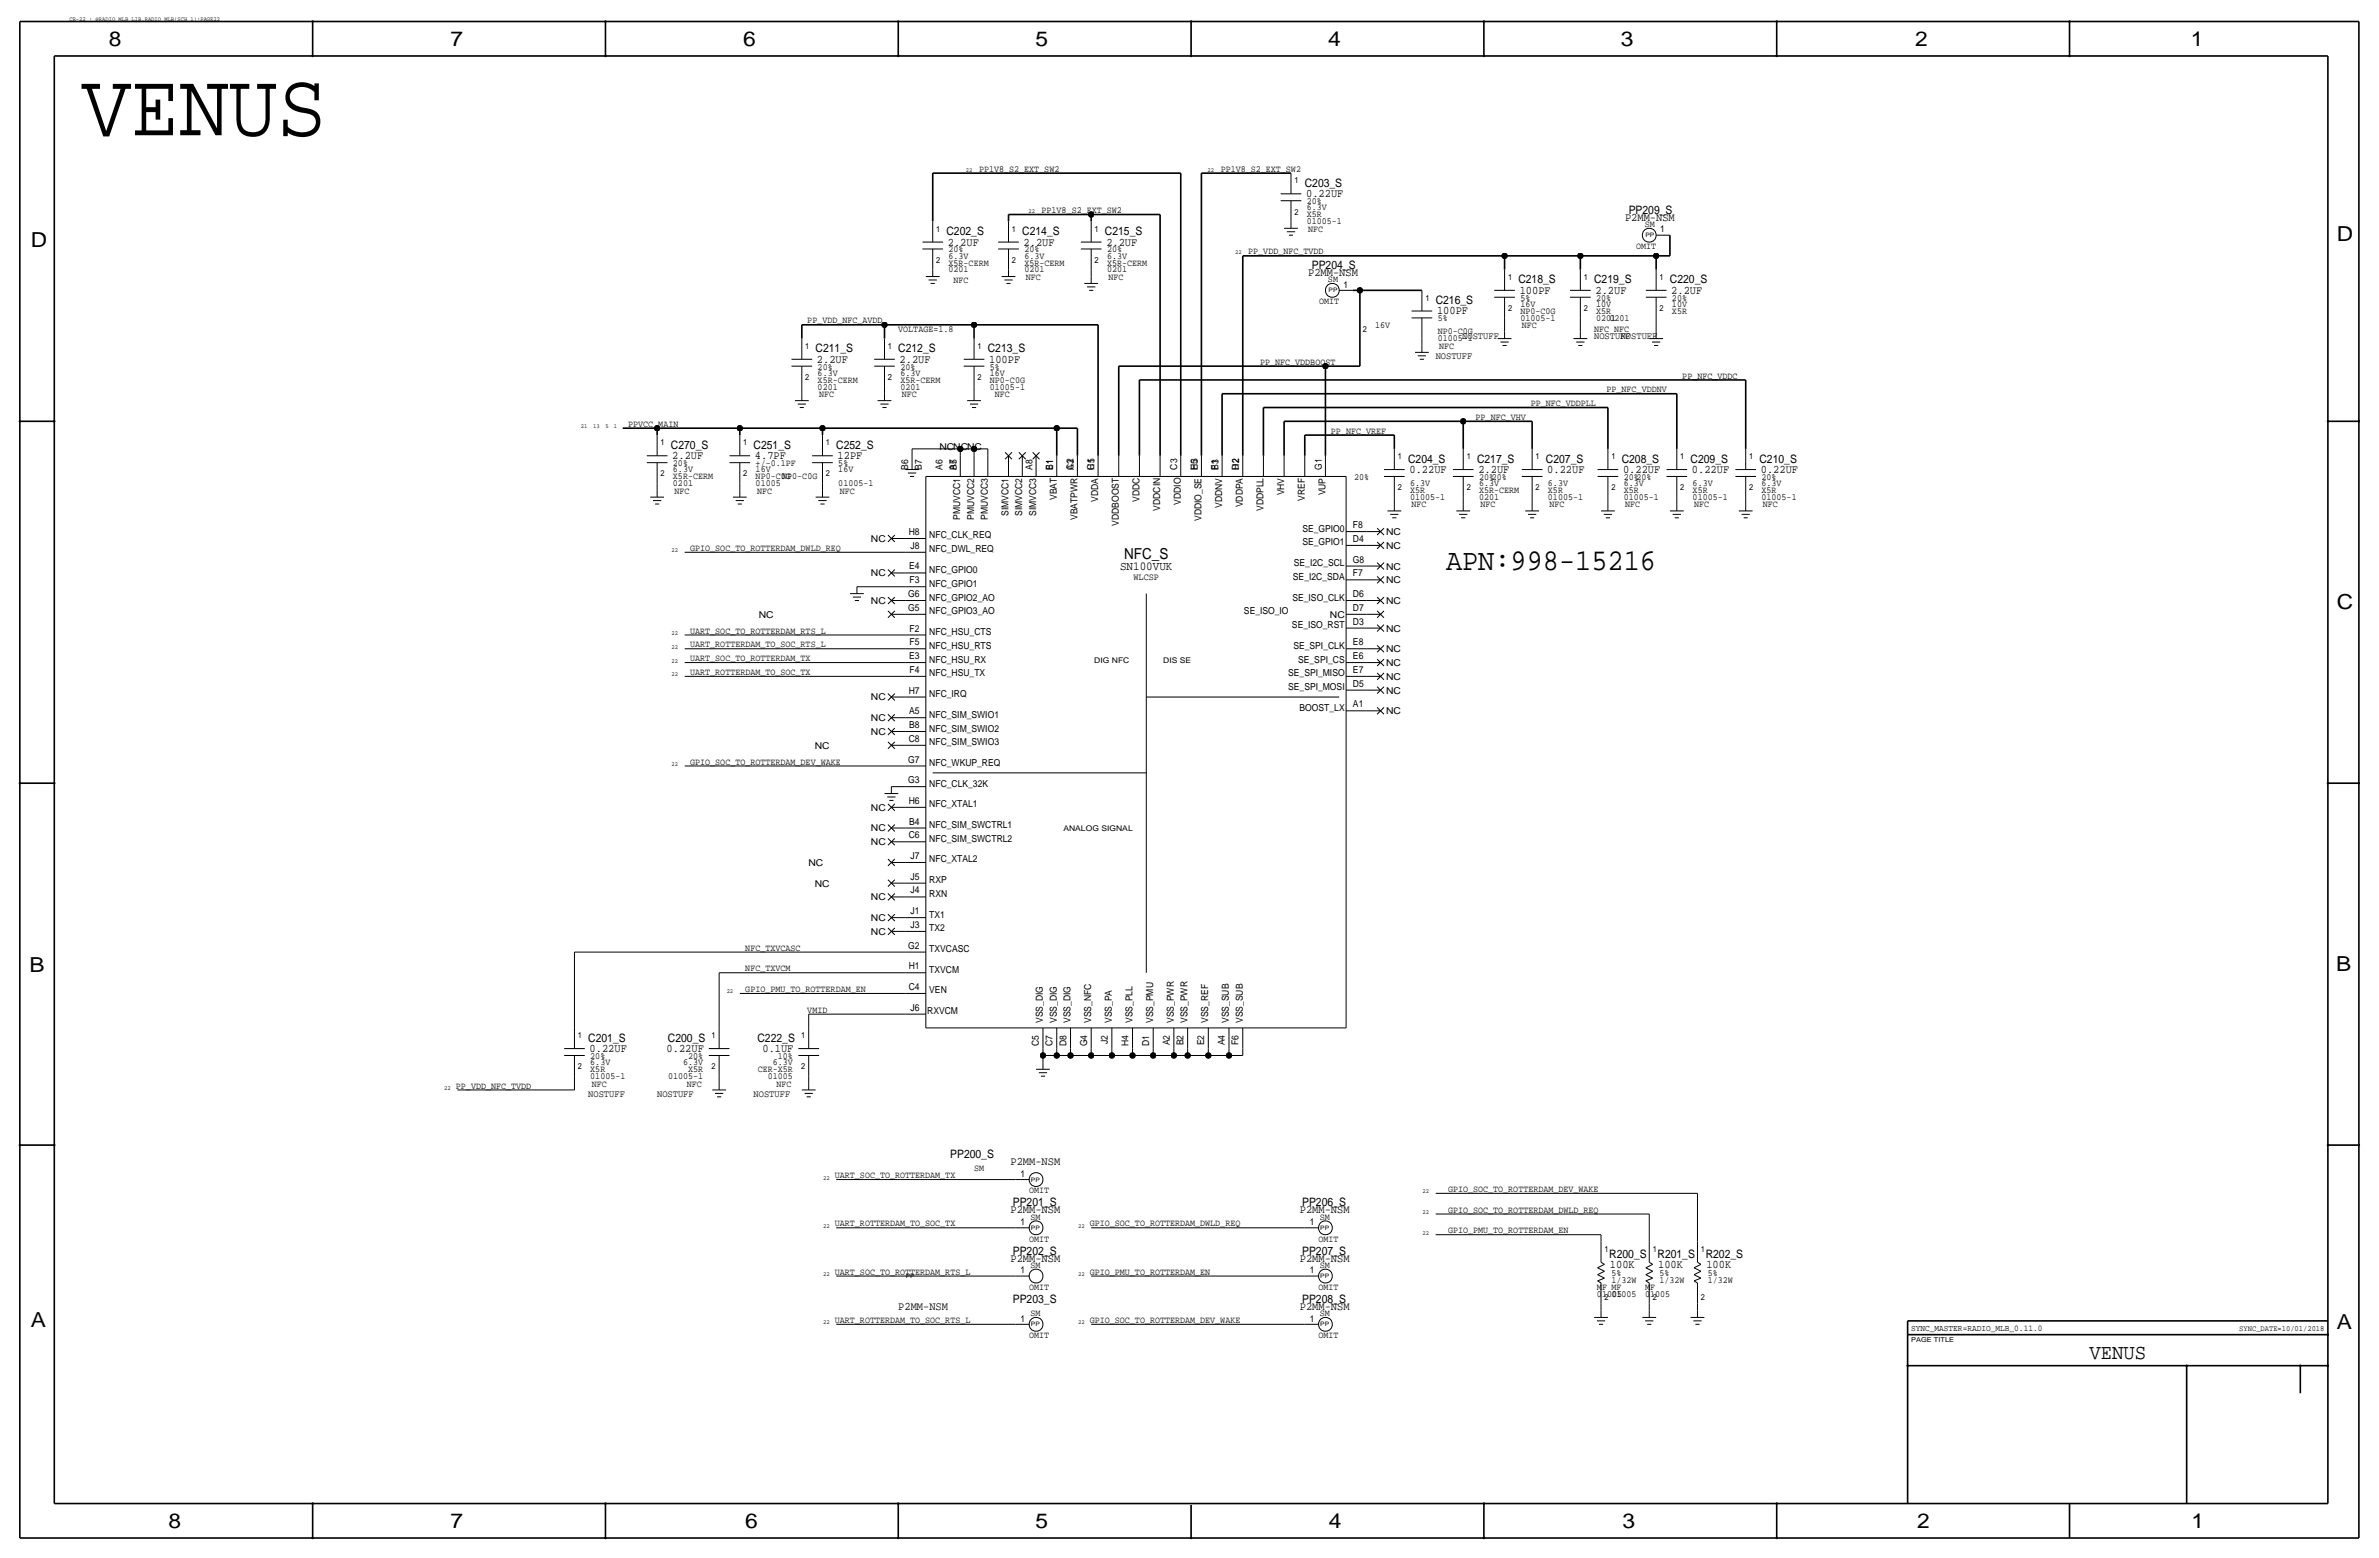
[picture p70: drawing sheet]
<svg xmlns="http://www.w3.org/2000/svg" width="877mm" height="574mm" viewBox="0 0 877 574" stroke-linecap="round" stroke-linejoin="round" font-family="sans-serif">
<defs><g id="words">
<text font-size="33.7" x="30.2" y="49.8">VENUS</text>
<text font-size="11.1" x="533.1" y="209.9">APN:998-15216</text>
<text font-size="7.8" x="770.3" y="500.7">VENUS</text>
<g font-size="7.6">
<text x="40.1" y="17.1">8</text>
<text x="166.1" y="17.1">7</text>
<text x="274" y="17.1">6</text>
<text x="381.7" y="17.1">5</text>
<text x="489.7" y="17.1">4</text>
<text x="597.6" y="17.1">3</text>
<text x="706.1" y="17.1">2</text>
<text x="807.7" y="17.1">1</text>
<text x="861.5" y="88.7">D</text>
<text x="11.4" y="91">D</text>
<text x="861.5" y="224.3">C</text>
<text x="10.8" y="358.2">B</text>
<text x="861.3" y="357.9">B</text>
<text x="11.3" y="489">A</text>
<text x="861.5" y="489.8">A</text>
<text x="62.2" y="563.2">8</text>
<text x="166" y="563.2">7</text>
<text x="274.8" y="563.2">6</text>
<text x="381.7" y="563.2">5</text>
<text x="489.9" y="563.2">4</text>
<text x="598.1" y="563.2">3</text>
<text x="706.8" y="563.2">2</text>
<text x="807.9" y="563.2">1</text>
</g>
<text font-size="5.6" x="414.5" y="206">NFC_S</text>
<text font-size="4.5" x="412.9" y="209.9">SN100VUK</text>
<g font-size="4.3">
<text x="481" y="68.9">C203_S</text>
<text x="481.5" y="72.7">0.22UF</text>
<text x="599.1" y="81.3">P2MM-NSM</text>
<text x="600.5" y="78.8">PP209_S</text>
<text x="348.9" y="86.7">C202_S</text>
<text x="376.9" y="86.7">C214_S</text>
<text x="407.4" y="86.7">C215_S</text>
<text x="349.5" y="90.5">2.2UF</text>
<text x="377.4" y="90.5">2.2UF</text>
<text x="407.9" y="90.5">2.2UF</text>
<text x="482.3" y="101.7">P2MM-NSM</text>
<text x="483.6" y="99.1">PP204_S</text>
<text x="559.8" y="104.4">C218_S</text>
<text x="587.7" y="104.4">C219_S</text>
<text x="615.6" y="104.4">C220_S</text>
<text x="529.3" y="112.1">C216_S</text>
<text x="560.3" y="108.3">100PF</text>
<text x="588.2" y="108.3">2.2UF</text>
<text x="616.2" y="108.3">2.2UF</text>
<text x="529.8" y="115.9">100PF</text>
<text x="300.7" y="129.8">C211_S</text>
<text x="331.2" y="129.8">C212_S</text>
<text x="364.2" y="129.8">C213_S</text>
<text x="301.2" y="133.7">2.2UF</text>
<text x="331.7" y="133.7">2.2UF</text>
<text x="364.7" y="133.7">100PF</text>
<text x="247.3" y="165.4">C270_S</text>
<text x="277.8" y="165.4">C251_S</text>
<text x="308.3" y="165.4">C252_S</text>
<text x="247.9" y="169.2">2.2UF</text>
<text x="278.3" y="169.2">4.7PF</text>
<text x="308.8" y="169.2">12PF</text>
<text x="519.1" y="170.5">C204_S</text>
<text x="544.5" y="170.5">C217_S</text>
<text x="569.9" y="170.5">C207_S</text>
<text x="597.9" y="170.5">C208_S</text>
<text x="623.3" y="170.5">C209_S</text>
<text x="648.7" y="170.5">C210_S</text>
<text x="519.6" y="174.3">0.22UF</text>
<text x="545" y="174.3">2.2UF</text>
<text x="570.4" y="174.3">0.22UF</text>
<text x="598.4" y="174.3">0.22UF</text>
<text x="623.8" y="174.3">0.22UF</text>
<text x="649.2" y="174.3">0.22UF</text>
<text x="216.9" y="383.8">C201_S</text>
<text x="246.2" y="383.8">C200_S</text>
<text x="279.3" y="383.8">C222_S</text>
<text x="217.4" y="387.7">0.22UF</text>
<text x="245.8" y="387.7">0.22UF</text>
<text x="281.1" y="387.7">0.1UF</text>
<text x="350.3" y="426.8">PP200_S</text>
<text x="372.5" y="429.3">P2MM-NSM</text>
<text x="372.5" y="447.1">P2MM-NSM</text>
<text x="373.4" y="444.5">PP201_S</text>
<text x="479.2" y="447.1">P2MM-NSM</text>
<text x="480.1" y="444.5">PP206_S</text>
<text x="372.5" y="464.9">P2MM-NSM</text>
<text x="373.4" y="462.3">PP202_S</text>
<text x="479.2" y="464.9">P2MM-NSM</text>
<text x="480.1" y="462.3">PP207_S</text>
<text x="593.3" y="463.6">R200_S</text>
<text x="593.5" y="467.4">100K</text>
<text x="611.1" y="463.6">R201_S</text>
<text x="611.3" y="467.4">100K</text>
<text x="628.9" y="463.6">R202_S</text>
<text x="629.1" y="467.4">100K</text>
<text x="331.2" y="482.6">P2MM-NSM</text>
<text x="373.4" y="480.1">PP203_S</text>
<text x="479.2" y="482.6">P2MM-NSM</text>
<text x="480.1" y="480.1">PP208_S</text>
</g>
<g font-size="3.6">
<text x="539.1" y="124.8">NOSTUFF</text>
<text x="587.7" y="124.8">NOSTUFF</text>
<text x="597.5" y="124.8">NOSTUFF</text>
<text x="529.3" y="132.4">NOSTUFF</text>
<text x="216.9" y="404.2">NOSTUFF</text>
<text x="242.3" y="404.2">NOSTUFF</text>
<text x="277.8" y="404.2">NOSTUFF</text>
</g>
<g font-size="3.5">
<text x="360.9" y="63.3">PP1V8_S2_EXT_SW2</text>
<text x="450" y="63.3">PP1V8_S2_EXT_SW2</text>
<text x="481.8" y="75.2">20%</text>
<text x="481.8" y="77.5">6.3V</text>
<text x="384" y="78.5">PP1V8_S2_EXT_SW2</text>
<text x="481.8" y="82.6">01005-1</text>
<text x="481.8" y="80.1">X5R</text>
<text x="606.4" y="83.6">SM</text>
<text x="482.3" y="85.4">NFC</text>
<text x="612.1" y="85.6">1</text>
<text x="349.7" y="93">20%</text>
<text x="349.7" y="95.3">6.3V</text>
<text x="377.6" y="93">20%</text>
<text x="377.6" y="95.3">6.3V</text>
<text x="408.1" y="95.3">6.3V</text>
<text x="408.1" y="93">20%</text>
<text x="460.2" y="93.8">PP_VDD_NFC_TVDD</text>
<text x="603.2" y="91.7">OMIT</text>
<text x="349.7" y="97.8">X5R-CERM</text>
<text x="349.7" y="100.4">0201</text>
<text x="377.6" y="100.4">0201</text>
<text x="377.6" y="97.8">X5R-CERM</text>
<text x="408.1" y="100.4">0201</text>
<text x="408.1" y="97.8">X5R-CERM</text>
<text x="351.5" y="104.4">NFC</text>
<text x="378.2" y="103.2">NFC</text>
<text x="408.6" y="103.2">NFC</text>
<text x="489.6" y="103.9">SM</text>
<text x="495.2" y="106">1</text>
<text x="486.3" y="112.1">OMIT</text>
<text x="560.5" y="110.8">5%</text>
<text x="560.5" y="113.1">16V</text>
<text x="588.5" y="110.8">20%</text>
<text x="588.5" y="113.1">10V</text>
<text x="616.4" y="113.1">10V</text>
<text x="616.4" y="110.8">20%</text>
<text x="297.6" y="119.2">PP_VDD_NFC_AVDD</text>
<text x="530" y="118.4">5%</text>
<text x="560.5" y="115.6">NP0-C0G</text>
<text x="560.5" y="118.2">01005-1</text>
<text x="588.5" y="115.6">X5R</text>
<text x="588.5" y="118.2">0201</text>
<text x="593.3" y="118.2">0201</text>
<text x="616.4" y="115.6">X5R</text>
<text x="331.2" y="122.2">VOLTAGE=1.8</text>
<text x="507" y="120.7">16V</text>
<text x="530" y="123.2">NP0-C0G</text>
<text x="530" y="125.8">01005-1</text>
<text x="561" y="121">NFC</text>
<text x="587.7" y="122.2">NFC NFC</text>
<text x="530.6" y="128.6">NFC</text>
<text x="301.4" y="136.2">20%</text>
<text x="331.9" y="136.2">20%</text>
<text x="364.9" y="136.2">5%</text>
<text x="464.6" y="134.4">PP_NFC_VDDBOOST</text>
<text x="301.4" y="138.5">6.3V</text>
<text x="301.4" y="141">X5R-CERM</text>
<text x="301.4" y="143.6">0201</text>
<text x="331.9" y="143.6">0201</text>
<text x="331.9" y="138.5">6.3V</text>
<text x="331.9" y="141">X5R-CERM</text>
<text x="364.9" y="143.6">01005-1</text>
<text x="364.9" y="138.5">16V</text>
<text x="364.9" y="141">NP0-C0G</text>
<text x="620.2" y="139.5">PP_NFC_VDDC</text>
<text x="302" y="146.4">NFC</text>
<text x="332.4" y="146.3">NFC</text>
<text x="366.7" y="146.4">NFC</text>
<text x="564.3" y="149.7">PP_NFC_VDDPLL</text>
<text x="592.3" y="144.6">PP_NFC_VDDNV</text>
<text x="544" y="154.7">PP_NFC_VHV</text>
<text x="231.6" y="157.3">PPVCC_MAIN</text>
<text x="490.7" y="159.8">PP_NFC_VREF</text>
<text x="346.3" y="165.9">NCNCNC</text>
<text x="248.1" y="171.7">20%</text>
<text x="278.6" y="171.8">+/-0.1PF</text>
<text x="309.1" y="171.8">5%</text>
<text x="334.8" y="173" transform="rotate(-90 334.8 173)">B6</text>
<text x="339.8" y="173" transform="rotate(-90 339.8 173)">B7</text>
<text x="347.5" y="173" transform="rotate(-90 347.5 173)">A6</text>
<text x="352.5" y="173" transform="rotate(-90 352.5 173)">A7</text>
<text x="352.8" y="173" transform="rotate(-90 352.8 173)">B5</text>
<text x="380.7" y="173" transform="rotate(-90 380.7 173)">A8</text>
<text x="388.1" y="173" transform="rotate(-90 388.1 173)">B1</text>
<text x="388.3" y="173" transform="rotate(-90 388.3 173)">E1</text>
<text x="395.7" y="173" transform="rotate(-90 395.7 173)">C2</text>
<text x="395.9" y="173" transform="rotate(-90 395.9 173)">A3</text>
<text x="403.3" y="173" transform="rotate(-90 403.3 173)">C1</text>
<text x="403.6" y="173" transform="rotate(-90 403.6 173)">H5</text>
<text x="434" y="173" transform="rotate(-90 434 173)">C3</text>
<text x="441.4" y="173" transform="rotate(-90 441.4 173)">H3</text>
<text x="441.7" y="173" transform="rotate(-90 441.7 173)">E5</text>
<text x="449.1" y="173" transform="rotate(-90 449.1 173)">F1</text>
<text x="449.3" y="173" transform="rotate(-90 449.3 173)">B3</text>
<text x="456.7" y="173" transform="rotate(-90 456.7 173)">D2</text>
<text x="456.9" y="173" transform="rotate(-90 456.9 173)">H2</text>
<text x="487.4" y="173" transform="rotate(-90 487.4 173)">G1</text>
<text x="248.1" y="174">6.3V</text>
<text x="248.1" y="176.6">X5R-CERM</text>
<text x="248.1" y="179.1">0201</text>
<text x="278.6" y="179.1">01005</text>
<text x="278.6" y="176.6">NP0-C0G</text>
<text x="278.6" y="174">16V</text>
<text x="288.4" y="176.6">NP0-C0G</text>
<text x="309.1" y="179.1">01005-1</text>
<text x="309.1" y="174">16V</text>
<text x="499.2" y="176.8">20%</text>
<text x="519.9" y="179.1">6.3V</text>
<text x="545.3" y="179.1">6.3V</text>
<text x="545.3" y="176.8">20%20%</text>
<text x="570.7" y="179.1">6.3V</text>
<text x="598.6" y="176.8">20%20%</text>
<text x="598.6" y="179.1">6.3V</text>
<text x="624" y="179.1">6.3V</text>
<text x="649.4" y="179.1">6.3V</text>
<text x="649.4" y="176.8">20%</text>
<text x="248.6" y="181.9">NFC</text>
<text x="279.1" y="181.9">NFC</text>
<text x="309.6" y="181.9">NFC</text>
<text x="389.6" y="184.3" transform="rotate(-90 389.6 184.3)">VBAT</text>
<text x="404.8" y="184.8" transform="rotate(-90 404.8 184.8)">VDDA</text>
<text x="420.1" y="185" transform="rotate(-90 420.1 185)">VDDC</text>
<text x="473.4" y="182.6" transform="rotate(-90 473.4 182.6)">VHV</text>
<text x="481" y="184.5" transform="rotate(-90 481 184.5)">VREF</text>
<text x="488.6" y="182.6" transform="rotate(-90 488.6 182.6)">VUP</text>
<text x="519.9" y="184.2">01005-1</text>
<text x="519.9" y="181.7">X5R</text>
<text x="545.3" y="184.2">0201</text>
<text x="545.3" y="181.7">X5R-CERM</text>
<text x="570.7" y="184.2">01005-1</text>
<text x="570.7" y="181.7">X5R</text>
<text x="598.6" y="184.2">01005-1</text>
<text x="598.6" y="181.7">X5R</text>
<text x="624" y="184.2">01005-1</text>
<text x="624" y="181.7">X5R</text>
<text x="649.4" y="184.2">01005-1</text>
<text x="649.4" y="181.7">X5R</text>
<text x="354" y="191.5" transform="rotate(-90 354 191.5)">PMUVCC1</text>
<text x="359.1" y="191.5" transform="rotate(-90 359.1 191.5)">PMUVCC2</text>
<text x="364.2" y="191.5" transform="rotate(-90 364.2 191.5)">PMUVCC3</text>
<text x="371.8" y="190.1" transform="rotate(-90 371.8 190.1)">SIMVCC1</text>
<text x="376.9" y="190.1" transform="rotate(-90 376.9 190.1)">SIMVCC2</text>
<text x="382" y="190.1" transform="rotate(-90 382 190.1)">SIMVCC3</text>
<text x="397.2" y="191.7" transform="rotate(-90 397.2 191.7)">VBATPWR</text>
<text x="427.7" y="188.2" transform="rotate(-90 427.7 188.2)">VDDCIN</text>
<text x="435.3" y="186.1" transform="rotate(-90 435.3 186.1)">VDDIO</text>
<text x="450.5" y="187.1" transform="rotate(-90 450.5 187.1)">VDDNV</text>
<text x="458.2" y="186.9" transform="rotate(-90 458.2 186.9)">VDDPA</text>
<text x="465.8" y="188.3" transform="rotate(-90 465.8 188.3)">VDDPLL</text>
<text x="520.4" y="187">NFC</text>
<text x="545.8" y="187">NFC</text>
<text x="571.2" y="187">NFC</text>
<text x="599.1" y="187">NFC</text>
<text x="624.5" y="187">NFC</text>
<text x="649.9" y="187">NFC</text>
<text x="335" y="197.1">H8</text>
<text x="412.4" y="193.8" transform="rotate(-90 412.4 193.8)">VDDBOOST</text>
<text x="442.9" y="192" transform="rotate(-90 442.9 192)">VDDIO_SE</text>
<text x="480.2" y="195.9">SE_GPIO0</text>
<text x="498.8" y="194.6">F8</text>
<text x="511" y="197.2">NC</text>
<text x="254.5" y="203">GPIO_SOC_TO_ROTTERDAM_DWLD_REQ</text>
<text x="321.1" y="199.7">NC</text>
<text x="335.7" y="202.2">J8</text>
<text x="342.6" y="198.4">NFC_CLK_REQ</text>
<text x="342.6" y="203.5">NFC_DWL_REQ</text>
<text x="480.2" y="201">SE_GPIO1</text>
<text x="498.8" y="199.7">D4</text>
<text x="511" y="202.2">NC</text>
<text x="335.2" y="209.8">E4</text>
<text x="477" y="208.6">SE_I2C_SCL</text>
<text x="498.8" y="207.3">G8</text>
<text x="511" y="209.9">NC</text>
<text x="321.1" y="212.4">NC</text>
<text x="335.4" y="214.9">F3</text>
<text x="342.6" y="211.1">NFC_GPIO0</text>
<text x="417.9" y="213.7">WLCSP</text>
<text x="476.7" y="213.7">SE_I2C_SDA</text>
<text x="498.8" y="212.4">F7</text>
<text x="511" y="214.9">NC</text>
<text x="334.8" y="220">G6</text>
<text x="342.6" y="216.2">NFC_GPIO1</text>
<text x="342.6" y="221.3">NFC_GPIO2_AO</text>
<text x="476.5" y="221.3">SE_ISO_CLK</text>
<text x="498.8" y="220">D6</text>
<text x="279.7" y="227.6">NC</text>
<text x="321.1" y="222.6">NC</text>
<text x="334.8" y="225.1">G5</text>
<text x="342.6" y="226.4">NFC_GPIO3_AO</text>
<text x="458.6" y="226.4">SE_ISO_IO</text>
<text x="490.3" y="227.6">NC</text>
<text x="498.8" y="225.1">D7</text>
<text x="511" y="222.6">NC</text>
<text x="254.5" y="233.5">UART_SOC_TO_ROTTERDAM_RTS_L</text>
<text x="335.4" y="232.7">F2</text>
<text x="342.6" y="234">NFC_HSU_CTS</text>
<text x="476.3" y="231.4">SE_ISO_RST</text>
<text x="498.8" y="230.2">D3</text>
<text x="511" y="232.7">NC</text>
<text x="254.5" y="238.6">UART_ROTTERDAM_TO_SOC_RTS_L</text>
<text x="335.4" y="237.8">F5</text>
<text x="342.6" y="239.1">NFC_HSU_RTS</text>
<text x="476.8" y="239.1">SE_SPI_CLK</text>
<text x="498.8" y="237.8">E8</text>
<text x="254.5" y="243.6">UART_SOC_TO_ROTTERDAM_TX</text>
<text x="335.2" y="242.9">E3</text>
<text x="342.6" y="244.1">NFC_HSU_RX</text>
<text x="478.6" y="244.1">SE_SPI_CS</text>
<text x="498.8" y="242.9">E6</text>
<text x="511" y="245.4">NC</text>
<text x="511" y="240.3">NC</text>
<text x="254.5" y="248.7">UART_ROTTERDAM_TO_SOC_TX</text>
<text x="335.4" y="248">F4</text>
<text x="342.6" y="249.2">NFC_HSU_TX</text>
<text x="474.9" y="249.2">SE_SPI_MISO</text>
<text x="498.8" y="248">E7</text>
<text x="511" y="250.5">NC</text>
<text x="335" y="255.6">H7</text>
<text x="342.6" y="256.8">NFC_IRQ</text>
<text x="474.9" y="254.3">SE_SPI_MOSI</text>
<text x="498.8" y="253">D5</text>
<text x="511" y="255.6">NC</text>
<text x="321.1" y="258.1">NC</text>
<text x="335.2" y="263.2">A5</text>
<text x="479.1" y="261.9">BOOST_LX</text>
<text x="498.8" y="260.6">A1</text>
<text x="511" y="263.2">NC</text>
<text x="321.1" y="265.7">NC</text>
<text x="335.2" y="268.3">B8</text>
<text x="342.6" y="264.5">NFC_SIM_SWIO1</text>
<text x="342.6" y="269.5">NFC_SIM_SWIO2</text>
<text x="300.4" y="275.9">NC</text>
<text x="321.1" y="270.8">NC</text>
<text x="335" y="273.4">C8</text>
<text x="342.6" y="274.6">NFC_SIM_SWIO3</text>
<text x="254.5" y="281.7">GPIO_SOC_TO_ROTTERDAM_DEV_WAKE</text>
<text x="334.8" y="281">G7</text>
<text x="342.6" y="282.2">NFC_WKUP_REQ</text>
<text x="334.8" y="288.6">G3</text>
<text x="342.6" y="289.9">NFC_CLK_32K</text>
<text x="321.1" y="298.8">NC</text>
<text x="335" y="296.2">H6</text>
<text x="342.6" y="297.5">NFC_XTAL1</text>
<text x="335.2" y="303.8">B4</text>
<text x="342.6" y="305.1">NFC_SIM_SWCTRL1</text>
<text x="321.1" y="306.4">NC</text>
<text x="321.1" y="311.5">NC</text>
<text x="335" y="308.9">C6</text>
<text x="342.6" y="310.2">NFC_SIM_SWCTRL2</text>
<text x="335.7" y="316.5">J7</text>
<text x="342.6" y="317.8">NFC_XTAL2</text>
<text x="298" y="319.1">NC</text>
<text x="300.4" y="326.7">NC</text>
<text x="335.7" y="324.1">J5</text>
<text x="335.7" y="329.2">J4</text>
<text x="342.6" y="325.4">RXP</text>
<text x="321.1" y="331.8">NC</text>
<text x="342.6" y="330.5">RXN</text>
<text x="321.1" y="339.4">NC</text>
<text x="335.7" y="341.9">J3</text>
<text x="335.7" y="336.9">J1</text>
<text x="342.6" y="338.1">TX1</text>
<text x="321.1" y="344.5">NC</text>
<text x="342.6" y="343.2">TX2</text>
<text x="274.8" y="350.3">NFC_TXVCASC</text>
<text x="334.8" y="349.6">G2</text>
<text x="342.6" y="350.8">TXVCASC</text>
<text x="274.8" y="357.9">NFC_TXVCM</text>
<text x="335" y="357.2">H1</text>
<text x="342.6" y="358.4">TXVCM</text>
<text x="274.8" y="365.6">GPIO_PMU_TO_ROTTERDAM_EN</text>
<text x="335" y="364.8">C4</text>
<text x="342.6" y="366.1">VEN</text>
<text x="297.6" y="373.2">VMID</text>
<text x="335.7" y="372.4">J6</text>
<text x="341.8" y="373.7">RXVCM</text>
<text x="384.5" y="377" transform="rotate(-90 384.5 377)">VSS_DIG</text>
<text x="389.6" y="377" transform="rotate(-90 389.6 377)">VSS_DIG</text>
<text x="394.7" y="377" transform="rotate(-90 394.7 377)">VSS_DIG</text>
<text x="402.3" y="377" transform="rotate(-90 402.3 377)">VSS_NFC</text>
<text x="409.9" y="377" transform="rotate(-90 409.9 377)">VSS_PA</text>
<text x="417.5" y="377" transform="rotate(-90 417.5 377)">VSS_PLL</text>
<text x="425.1" y="377" transform="rotate(-90 425.1 377)">VSS_PMU</text>
<text x="432.8" y="377" transform="rotate(-90 432.8 377)">VSS_PWR</text>
<text x="437.8" y="377" transform="rotate(-90 437.8 377)">VSS_PWR</text>
<text x="445.5" y="377" transform="rotate(-90 445.5 377)">VSS_REF</text>
<text x="453.1" y="377" transform="rotate(-90 453.1 377)">VSS_SUB</text>
<text x="458.2" y="377" transform="rotate(-90 458.2 377)">VSS_SUB</text>
<text x="383" y="385.3" transform="rotate(-90 383 385.3)">C5</text>
<text x="388.1" y="385.3" transform="rotate(-90 388.1 385.3)">C7</text>
<text x="393.1" y="385.3" transform="rotate(-90 393.1 385.3)">D8</text>
<text x="400.8" y="385.5" transform="rotate(-90 400.8 385.5)">G4</text>
<text x="408.4" y="384.6" transform="rotate(-90 408.4 384.6)">J2</text>
<text x="416" y="385.3" transform="rotate(-90 416 385.3)">H4</text>
<text x="423.6" y="385.3" transform="rotate(-90 423.6 385.3)">D1</text>
<text x="431.2" y="385.2" transform="rotate(-90 431.2 385.2)">A2</text>
<text x="436.3" y="385.2" transform="rotate(-90 436.3 385.2)">B2</text>
<text x="443.9" y="385.2" transform="rotate(-90 443.9 385.2)">E2</text>
<text x="451.6" y="385.2" transform="rotate(-90 451.6 385.2)">A4</text>
<text x="456.6" y="385" transform="rotate(-90 456.6 385)">F6</text>
<text x="217.6" y="395">X5R</text>
<text x="217.6" y="392.5">6.3V</text>
<text x="217.6" y="390.2">20%</text>
<text x="251.9" y="392.5">6.3V</text>
<text x="253.7" y="390.2">20%</text>
<text x="253.7" y="395">X5R</text>
<text x="279.3" y="395">CER-X5R</text>
<text x="284.9" y="392.5">6.3V</text>
<text x="286.7" y="390.2">10%</text>
<text x="168.1" y="401.1">PP_VDD_NFC_TVDD</text>
<text x="217.6" y="397.6">01005-1</text>
<text x="218.1" y="400.4">NFC</text>
<text x="246.3" y="397.6">01005-1</text>
<text x="253.2" y="400.4">NFC</text>
<text x="283.1" y="397.6">01005</text>
<text x="286.2" y="400.4">NFC</text>
<text x="359.2" y="431.6">SM</text>
<text x="307.8" y="434.1">UART_SOC_TO_ROTTERDAM_TX</text>
<text x="376.2" y="433.6">1</text>
<text x="379.4" y="439.7">OMIT</text>
<text x="533.9" y="439.2">GPIO_SOC_TO_ROTTERDAM_DEV_WAKE</text>
<text x="379.9" y="449.4">SM</text>
<text x="486.5" y="449.4">SM</text>
<text x="533.9" y="446.8">GPIO_SOC_TO_ROTTERDAM_DWLD_REQ</text>
<text x="307.8" y="451.9">UART_ROTTERDAM_TO_SOC_TX</text>
<text x="376.2" y="451.4">1</text>
<text x="401.8" y="451.9">GPIO_SOC_TO_ROTTERDAM_DWLD_REQ</text>
<text x="482.9" y="451.4">1</text>
<text x="533.9" y="454.5">GPIO_PMU_TO_ROTTERDAM_EN</text>
<text x="379.4" y="457.5">OMIT</text>
<text x="486.1" y="457.5">OMIT</text>
<text x="379.9" y="467.2">SM</text>
<text x="486.5" y="467.2">SM</text>
<text x="307.8" y="469.7">UART_SOC_TO_ROTTERDAM_RTS_L</text>
<text x="376.2" y="469.2">1</text>
<text x="401.8" y="469.7">GPIO_PMU_TO_ROTTERDAM_EN</text>
<text x="482.9" y="469.2">1</text>
<text x="594.1" y="470.2">5%</text>
<text x="594.1" y="472.7">1/32W</text>
<text x="611.8" y="470.2">5%</text>
<text x="611.8" y="472.7">1/32W</text>
<text x="629.6" y="470.2">5%</text>
<text x="629.6" y="472.7">1/32W</text>
<text x="379.4" y="475.3">OMIT</text>
<text x="486.1" y="475.3">OMIT</text>
<text x="588.8" y="477.8">01005</text>
<text x="588.8" y="475.3">MF MF</text>
<text x="594.1" y="477.8">01005</text>
<text x="606.5" y="477.8">01005</text>
<text x="606.5" y="475.3">MF</text>
<text x="379.9" y="484.9">SM</text>
<text x="486.5" y="484.9">SM</text>
<text x="307.8" y="487.5">UART_ROTTERDAM_TO_SOC_RTS_L</text>
<text x="376.2" y="487">1</text>
<text x="401.8" y="487.5">GPIO_SOC_TO_ROTTERDAM_DEV_WAKE</text>
<text x="482.9" y="487">1</text>
<text x="379.4" y="493.1">OMIT</text>
<text x="486.1" y="493.1">OMIT</text>
</g>
<g font-size="3.2">
<text x="403.6" y="85.4">1</text>
<text x="403.6" y="96.8">2</text>
<text x="327.4" y="128.6">1</text>
<text x="327.4" y="140">2</text>
<text x="704.5" y="490.5">SYNC_MASTER=RADIO_MLB_0.11.0</text>
</g>
<g font-size="3.1">
<text x="477.2" y="67.6">1</text>
<text x="477.2" y="79">2</text>
<text x="345.1" y="85.4">1</text>
<text x="373.1" y="85.4">1</text>
<text x="345.1" y="96.8">2</text>
<text x="373.1" y="96.8">2</text>
<text x="556" y="103.2">1</text>
<text x="583.9" y="103.2">1</text>
<text x="611.8" y="103.2">1</text>
<text x="525.5" y="110.8">1</text>
<text x="556" y="114.6">2</text>
<text x="583.9" y="114.6">2</text>
<text x="611.8" y="114.6">2</text>
<text x="502.4" y="122.2">2</text>
<text x="296.9" y="128.6">1</text>
<text x="360.4" y="128.6">1</text>
<text x="296.9" y="140">2</text>
<text x="360.4" y="140">2</text>
<text x="243.5" y="164.1">1</text>
<text x="274" y="164.1">1</text>
<text x="304.5" y="164.1">1</text>
<text x="515.3" y="169.2">1</text>
<text x="540.7" y="169.2">1</text>
<text x="566.1" y="169.2">1</text>
<text x="594.1" y="169.2">1</text>
<text x="619.5" y="169.2">1</text>
<text x="644.9" y="169.2">1</text>
<text x="243.5" y="175.6">2</text>
<text x="274" y="175.6">2</text>
<text x="304.5" y="175.6">2</text>
<text x="515.3" y="180.6">2</text>
<text x="540.7" y="180.6">2</text>
<text x="566.1" y="180.6">2</text>
<text x="594.1" y="180.6">2</text>
<text x="619.5" y="180.6">2</text>
<text x="644.9" y="180.6">2</text>
<text x="213.1" y="382.6">1</text>
<text x="262.3" y="382.6">1</text>
<text x="295.3" y="382.6">1</text>
<text x="213.1" y="394">2</text>
<text x="262.3" y="394">2</text>
<text x="295.3" y="394">2</text>
<text x="591.5" y="461.3">1</text>
<text x="609.3" y="461.3">1</text>
<text x="627.1" y="461.3">1</text>
<text x="591.5" y="479.1">2</text>
<text x="609.3" y="479.1">2</text>
<text x="627.1" y="479.1">2</text>
</g>
<g font-size="2.9">
<text x="403.4" y="244.1">DIG NFC</text>
<text x="428.9" y="244.1">DIS SE</text>
<text x="392" y="306.4">ANALOG SIGNAL</text>
<text x="825.6" y="490.5">SYNC_DATE=10/01/2018</text>
</g>
<text font-size="2.5" x="704.5" y="494.3">PAGE TITLE</text>
<g font-size="2.3">
<text x="25.6" y="7.9">CR-22 : @RADIO_MLB_LIB.RADIO_MLB(SCH_1):PAGE22</text>
<text x="356.1" y="63.3">22</text>
<text x="445.2" y="63.3">22</text>
<text x="379.2" y="78.5">22</text>
<text x="606.6" y="87.4">PP</text>
<text x="455.4" y="93.8">22</text>
<text x="489.8" y="107.7">PP</text>
<text x="214.1" y="157.8">21</text>
<text x="218.7" y="157.8">13</text>
<text x="223.3" y="157.8">5</text>
<text x="226.3" y="157.8">1</text>
<text x="247.6" y="203.5">22</text>
<text x="247.6" y="234">22</text>
<text x="247.6" y="239.1">22</text>
<text x="247.6" y="244.1">22</text>
<text x="247.6" y="249.2">22</text>
<text x="247.6" y="282.2">22</text>
<text x="267.9" y="366.1">22</text>
<text x="163.8" y="401.6">22</text>
<text x="303.5" y="434.6">22</text>
<text x="380.1" y="435.4">PP</text>
<text x="524.5" y="439.7">22</text>
<text x="524.5" y="447.3">22</text>
<text x="303.5" y="452.4">22</text>
<text x="380.1" y="453.2">PP</text>
<text x="397.5" y="452.4">22</text>
<text x="486.7" y="453.2">PP</text>
<text x="524.5" y="455">22</text>
<text x="303.5" y="470.2">22</text>
<text x="334" y="471">PP</text>
<text x="397.5" y="470.2">22</text>
<text x="486.7" y="471">PP</text>
<text x="303.5" y="488">22</text>
<text x="380.1" y="488.7">PP</text>
<text x="397.5" y="488">22</text>
<text x="486.7" y="488.7">PP</text>
</g>
</g></defs>
<g fill="none" stroke="#000" stroke-width=".6" stroke-linecap="butt">
<path d="M7.3 7.9v558.8zM7.3 7.9h862.3zM115.3 7.9v12.7zM223.2 7.9v12.7zM331.2 7.9v12.7zM439.1 7.9v12.7zM547.1 7.9v12.7zM655 7.9v12.7zM763 7.9v12.7zM869.6 7.9v558.8zM20 20.6v533.4zM20 20.6h838.2z"/>
<path d="M858.2 20.6v533.4zM343.9 63.8v17.8zM343.9 63.8h91.4zM371.8 79h30.5zM371.8 79v2.6zM402.3 79v2.6zM402.3 79h25.4zM427.7 79v88.9zM435.3 63.8v104.1zM442.9 63.8h33zM442.9 63.8v104.1zM458.2 94.3v73.6z"/>
<path d="M458.2 94.3h96.5zM554.7 94.3h27.9zM554.7 94.3v5.1zM582.6 94.3h28zM582.6 94.3v5.1zM610.6 94.3v5.1zM610.6 94.3h5zM615.6 86.7v7.6zM295.6 119.7v5.1zM295.6 119.7h30.5zM326.1 119.7h33zM326.1 119.7v5.1z"/>
<path d="M359.1 119.7h45.7zM359.1 119.7v5.1zM404.8 119.7v48.2zM498.8 107h2.5zM501.3 107h22.9zM501.3 107v27.9zM412.4 134.9v33zM412.4 134.9h76.2zM488.6 134.9v33zM488.6 134.9h12.7zM7.3 155.2h12.7zM229.6 157.8h12.7z"/>
<path d="M242.3 157.8h30.4zM242.3 157.8v2.5zM272.7 157.8v2.5zM272.7 157.8h30.5zM303.2 157.8v2.5zM303.2 157.8h86.4zM389.6 157.8h7.6zM389.6 157.8v10.1zM397.2 157.8v10.1zM420.1 140h223.5zM420.1 140v27.9zM450.5 145.1h167.7z"/>
<path d="M450.5 145.1v22.8zM465.8 150.2h127zM465.8 150.2v17.7zM473.4 155.2v12.7zM473.4 155.2h66zM539.4 155.2h25.4zM539.4 155.2v10.2zM564.8 155.2v10.2zM592.8 150.2v15.2zM618.2 145.1v20.3zM643.6 140v25.4zM858.2 155.2h11.4z"/>
<path d="M481 160.3h33zM481 160.3v7.6zM514 160.3v5.1zM7.3 288.6h12.7zM858.2 288.6h11.4zM7.3 421.9h12.7zM858.2 421.9h11.4zM703.3 491.8h154.9zM703.3 486.7v5.1zM703.3 486.7h154.9zM703.3 491.8v62.2zM703.3 503.2h154.9z"/>
<path d="M806.1 503.2v50.8zM848.1 503.2v10.2zM20 554h838.2zM115.3 554v12.7zM223.2 554v12.7zM331.2 554v12.7zM439.1 554.5v12.2zM547.1 554v12.7zM655 554v12.7zM763 554v12.7zM7.3 566.7h862.3z"/>
</g>
<g fill="none" stroke="#000" stroke-width=".37">
<path d="M472.1 74h7.7zM472.1 71.4h7.7zM475.9 63.8v7.6zM475.9 74v7.6zM340.1 89.2h7.6zM340.1 91.7h7.6zM343.9 99.4v2.5zM343.9 81.6v7.6zM343.9 91.7v7.7zM368 91.7h7.6zM368 89.2h7.6zM371.8 81.6v7.6z"/>
<path d="M371.8 91.7v7.7zM371.8 99.4v2.5zM398.5 91.7h7.6zM398.5 89.2h7.6zM402.3 99.4v2.5zM402.3 81.6v7.6zM402.3 91.7v7.7zM473.4 84.1h5.1zM474.4 85.4h3.1zM475.2 86.7h1.5zM475.9 81.6v2.5zM554.7 99.4v7.6z"/>
<path d="M582.6 99.4v7.6zM610.6 99.4v7.6zM610.6 86.7h5zM341.3 101.9h5.1zM342.3 103.2h3.1zM343.1 104.4h1.5zM369.3 101.9h5zM370.3 103.2h3zM371 104.4h1.6zM399.7 104.4h5.1zM400.8 105.7h3zM401.5 107h1.5z"/>
<path d="M402.3 101.9v2.5zM493.7 107h5.1zM520.4 117.1h7.6zM520.4 114.6h7.6zM524.2 107v7.6zM524.2 117.1v7.7zM550.9 109.5h7.6zM550.9 107h7.6zM554.7 117.1v5.1zM554.7 109.5v7.6zM578.8 109.5h7.6zM578.8 107h7.6z"/>
<path d="M582.6 117.1v5.1zM582.6 109.5v7.6zM606.8 107h7.6zM606.8 109.5h7.6zM610.6 117.1v5.1zM610.6 109.5v7.6zM291.8 132.4h7.6zM291.8 134.9h7.6zM295.6 124.8v7.6zM295.6 134.9v7.6zM322.3 134.9h7.6zM322.3 132.4h7.6z"/>
<path d="M326.1 124.8v7.6zM326.1 134.9v7.6zM355.3 134.9h7.6zM355.3 132.4h7.6zM359.1 124.8v7.6zM359.1 134.9v7.6zM521.7 129.8h5zM522.7 131.1h3zM523.4 132.4h1.6zM524.2 124.8v2.5zM524.2 127.3v2.5zM552.1 124.8h5.1z"/>
<path d="M553.2 126h3zM553.9 127.3h1.5zM554.7 122.2v2.6zM580.1 124.8h5.1zM581.1 126h3.1zM581.9 127.3h1.5zM582.6 122.2v2.6zM608 124.8h5.1zM609 126h3.1zM609.8 127.3h1.5zM610.6 122.2v2.6zM293.1 147.6h5z"/>
<path d="M294.1 148.9h3zM294.8 150.2h1.6zM295.6 142.5v2.6zM295.6 145.1v2.5zM323.5 147.6h5.1zM324.6 148.9h3zM325.3 150.2h1.5zM326.1 142.5v2.6zM326.1 145.1v2.5zM356.6 147.6h5zM357.6 148.9h3zM358.3 150.2h1.6z"/>
<path d="M359.1 142.5v2.6zM359.1 145.1v2.5zM238.5 167.9h7.6zM238.5 170.5h7.6zM242.3 178.1v2.5zM242.3 160.3v7.6zM242.3 170.5v7.6zM268.9 170.5h7.7zM268.9 167.9h7.7zM272.7 178.1v2.5zM272.7 160.3v7.6zM272.7 170.5v7.6z"/>
<path d="M299.4 170.5h7.6zM299.4 167.9h7.6zM303.2 178.1v2.5zM303.2 160.3v7.6zM303.2 170.5v7.6zM333.7 173h5.1zM334.7 174.3h3.1zM335.5 175.6h1.5zM336.2 165.4h17.8zM336.2 165.4v5.1zM336.2 170.5v2.5zM341.3 175.6v203.2z"/>
<path d="M341.3 175.6h155zM354 165.4h5.1zM354 165.4v2.5zM354 167.9v7.7zM359.1 165.4v2.5zM359.1 165.4h5.1zM359.1 167.9v7.7zM364.2 165.4v2.5zM364.2 167.9v7.7zM370.5 169.2l2.6-2.5zM370.5 166.7l2.6 2.5zM371.8 167.9v7.7z"/>
<path d="M375.6 169.2l2.6-2.5zM375.6 166.7l2.6 2.5zM376.9 167.9v7.7zM380.7 169.2l2.5-2.5zM380.7 166.7l2.5 2.5zM382 167.9v7.7zM389.6 167.9v7.7zM397.2 167.9v7.7zM404.8 167.9v7.7zM412.4 167.9v7.7zM420.1 167.9v7.7zM427.7 167.9v7.7z"/>
<path d="M435.3 167.9v7.7zM442.9 167.9v7.7zM450.5 167.9v7.7zM458.2 167.9v7.7zM465.8 167.9v7.7zM473.4 167.9v7.7zM481 167.9v7.7zM488.6 167.9v7.7zM496.3 175.6v203.2zM510.2 175.6h7.7zM510.2 173h7.7zM514 165.4v7.6z"/>
<path d="M514 175.6v7.6zM535.6 175.6h7.7zM535.6 173h7.7zM539.4 165.4v7.6zM539.4 175.6v7.6zM561 175.6h7.7zM561 173h7.7zM564.8 165.4v7.6zM564.8 175.6v7.6zM589 175.6h7.6zM589 173h7.6zM592.8 165.4v7.6z"/>
<path d="M592.8 175.6v7.6zM614.4 175.6h7.6zM614.4 173h7.6zM618.2 165.4v7.6zM618.2 175.6v7.6zM639.8 175.6h7.6zM639.8 173h7.6zM643.6 165.4v7.6zM643.6 175.6v7.6zM239.7 183.2h5.1zM240.7 184.5h3.1zM241.5 185.7h1.5z"/>
<path d="M242.3 180.6v2.6zM270.2 183.2h5.1zM271.2 184.5h3.1zM272 185.7h1.5zM272.7 180.6v2.6zM300.7 183.2h5.1zM301.7 184.5h3zM302.5 185.7h1.5zM303.2 180.6v2.6zM327.4 199.7l2.5-2.5zM327.4 197.2l2.5 2.5zM328.6 198.4h5.1z"/>
<path d="M333.7 198.4h7.6zM496.3 195.9h7.6zM503.9 195.9h5.1zM507.7 199.7l2.5 2.5zM507.7 194.6l2.5 2.6zM510.2 199.7l-2.5 2.5zM510.2 194.6l-2.5 2.6zM511.5 188.3h5.1zM512.5 189.5h3.1zM513.3 190.8h1.5zM514 183.2v2.5zM514 185.7v2.6z"/>
<path d="M536.9 188.3h5.1zM537.9 189.5h3.1zM538.7 190.8h1.5zM539.4 183.2v2.5zM539.4 185.7v2.6zM562.3 188.3h5.1zM563.3 189.5h3.1zM564.1 190.8h1.5zM564.8 183.2v2.5zM564.8 185.7v2.6zM590.2 188.3h5.1zM591.3 189.5h3z"/>
<path d="M592 190.8h1.5zM592.8 183.2v2.5zM592.8 185.7v2.6zM615.6 188.3h5.1zM616.7 189.5h3zM617.4 190.8h1.5zM618.2 183.2v2.5zM618.2 185.7v2.6zM641 188.3h5.1zM642.1 189.5h3zM642.8 190.8h1.5zM643.6 183.2v2.5z"/>
<path d="M643.6 185.7v2.6zM252.4 203.5h81.3zM313.4 218.7h5.1zM315.9 216.2h17.8zM315.9 216.2v2.5zM327.4 212.4l2.5-2.5zM327.4 209.9l2.5 2.5zM328.6 211.1h5.1zM333.7 203.5h7.6zM333.7 211.1h7.6zM333.7 216.2h7.6zM422.6 218.7v139.7z"/>
<path d="M496.3 208.6h7.6zM496.3 213.7h7.6zM496.3 201h7.6zM503.9 213.7h5.1zM503.9 208.6h5.1zM503.9 201h5.1zM507.7 207.3l2.5 2.6zM507.7 212.4l2.5 2.5zM510.2 207.3l-2.5 2.6zM510.2 212.4l-2.5 2.5zM252.4 234h81.3zM252.4 239.1h81.3z"/>
<path d="M314.4 220h3zM315.2 221.3h1.5zM327.4 227.6l2.5-2.5zM327.4 225.1l2.5 2.5zM327.4 222.6l2.5-2.6zM327.4 220l2.5 2.6zM328.6 221.3h5.1zM328.6 226.4h5.1zM333.7 239.1h7.6zM333.7 221.3h7.6zM333.7 226.4h7.6zM333.7 234h7.6z"/>
<path d="M496.3 239.1h7.6zM496.3 231.4h7.6zM496.3 221.3h7.6zM496.3 226.4h7.6zM503.9 239.1h5.1zM503.9 231.4h5.1zM503.9 226.4h5.1zM503.9 221.3h5.1zM507.7 220l2.5 2.6zM507.7 225.1l2.5 2.5zM507.7 230.2l2.5 2.5zM507.7 237.8l2.5 2.5z"/>
<path d="M510.2 220l-2.5 2.6zM510.2 225.1l-2.5 2.5zM510.2 230.2l-2.5 2.5zM510.2 237.8l-2.5 2.5zM252.4 249.2h81.3zM252.4 244.1h81.3zM327.4 258.1l2.5-2.5zM327.4 255.6l2.5 2.5zM328.6 256.8h5.1zM333.7 256.8h7.6zM333.7 249.2h7.6zM333.7 244.1h7.6z"/>
<path d="M422.6 256.8h71.1zM496.3 244.1h7.6zM496.3 254.3h7.6zM496.3 249.2h7.6zM503.9 249.2h5.1zM503.9 254.3h5.1zM503.9 244.1h5.1zM507.7 242.9l2.5 2.5zM507.7 253l2.5 2.6zM507.7 248l2.5 2.5zM510.2 242.9l-2.5 2.5zM510.2 253l-2.5 2.6z"/>
<path d="M510.2 248l-2.5 2.5zM327.4 265.7l2.5-2.5zM327.4 263.2l2.5 2.5zM327.4 270.8l2.5-2.5zM327.4 268.3l2.5 2.5zM327.4 275.9l2.5-2.5zM327.4 273.4l2.5 2.5zM328.6 274.6h5.1zM328.6 269.5h5.1zM328.6 264.5h5.1zM333.7 264.5h7.6zM333.7 269.5h7.6z"/>
<path d="M333.7 274.6h7.6zM496.3 261.9h7.6zM503.9 261.9h5.1zM507.7 260.7l2.5 2.5zM510.2 260.7l-2.5 2.5zM252.4 282.2h81.3zM326.1 292.4h5.1zM327.1 293.7h3zM327.4 298.8l2.5-2.6zM327.4 296.2l2.5 2.6zM327.9 294.9h1.5zM328.6 297.5h5.1z"/>
<path d="M328.6 289.9h5.1zM328.6 289.9v2.5zM333.7 289.9h7.6zM333.7 282.2h7.6zM333.7 297.5h7.6zM343.9 284.8h78.7zM327.4 306.4l2.5-2.6zM327.4 303.8l2.5 2.6zM327.4 311.5l2.5-2.6zM327.4 308.9l2.5 2.6zM327.4 319.1l2.5-2.6zM327.4 316.5l2.5 2.6z"/>
<path d="M328.6 317.8h5.1zM328.6 310.2h5.1zM328.6 305.1h5.1zM333.7 310.2h7.6zM333.7 305.1h7.6zM333.7 317.8h7.6zM327.4 339.4l2.5-2.5zM327.4 336.9l2.5 2.5zM327.4 331.8l2.5-2.6zM327.4 329.2l2.5 2.6zM327.4 326.7l2.5-2.5zM327.4 324.2l2.5 2.5z"/>
<path d="M328.6 325.4h5.1zM328.6 330.5h5.1zM328.6 338.1h5.1zM333.7 338.1h7.6zM333.7 330.5h7.6zM333.7 325.4h7.6zM211.8 350.8v28zM211.8 350.8h121.9zM265.1 358.4h68.6zM265.1 358.4v20.4zM327.4 344.5l2.5-2.6zM327.4 341.9l2.5 2.6z"/>
<path d="M328.6 343.2h5.1zM333.7 358.4h7.6zM333.7 350.8h7.6zM333.7 343.2h7.6zM211.8 378.8v7.6zM265.1 378.8v7.6zM272.7 366.1h61zM298.1 373.7h35.6zM298.1 373.7v5.1zM298.1 378.8v7.6zM333.7 373.7h7.6zM333.7 366.1h7.6z"/>
<path d="M341.3 378.8h155zM384.5 378.8v7.6zM389.6 378.8v7.6zM394.7 378.8v7.6zM402.3 378.8v7.6zM409.9 378.8v7.6zM417.5 378.8v7.6zM425.1 378.8v7.6zM432.8 378.8v7.6zM437.8 378.8v7.6zM445.5 378.8v7.6zM453.1 378.8v7.6z"/>
<path d="M458.2 378.8v7.6zM208 388.9h7.6zM208 386.4h7.6zM211.8 396.5v5.1zM211.8 388.9v7.6zM261.3 386.4h7.6zM261.3 388.9h7.6zM265.1 396.5v2.6zM265.1 388.9v7.6zM265.1 399.1v2.5zM294.3 386.4h7.7zM294.3 388.9h7.7z"/>
<path d="M298.1 396.5v2.6zM298.1 388.9v7.6zM298.1 399.1v2.5zM382 394h5zM383 395.3h3zM383.7 396.5h1.6zM384.5 388.9h5.1zM384.5 386.4v2.5zM384.5 388.9v2.6zM384.5 391.5v2.5zM389.6 386.4v2.5zM389.6 388.9h5.1z"/>
<path d="M394.7 386.4v2.5zM394.7 388.9h7.6zM402.3 386.4v2.5zM402.3 388.9h7.6zM409.9 388.9h7.6zM409.9 386.4v2.5zM417.5 386.4v2.5zM417.5 388.9h7.6zM425.1 386.4v2.5zM425.1 388.9h7.7zM432.8 386.4v2.5zM432.8 388.9h5z"/>
<path d="M437.8 388.9h7.7zM437.8 386.4v2.5zM445.5 386.4v2.5zM445.5 388.9h7.6zM453.1 386.4v2.5zM453.1 388.9h5.1zM458.2 386.4v2.5zM168.6 401.6h43.2zM262.6 401.6h5.1zM263.6 402.9h3zM264.4 404.2h1.5zM295.6 401.6h5.1z"/>
<path d="M296.6 402.9h3.1zM297.4 404.2h1.5zM308.3 434.6h66zM374.3 434.6h5.1zM529.3 439.7h96.5zM625.8 439.7v17.8zM308.3 452.4h66zM374.3 452.4h5.1zM402.3 452.4h78.7zM481 452.4h5.1zM529.3 455h60.9zM529.3 447.3h78.7z"/>
<path d="M590.2 455v2.5zM590.2 457.5v7.6zM608 447.3v10.2zM608 457.5v7.6zM625.8 457.5v7.6zM308.3 470.2h66zM374.3 470.2h5.1zM402.3 470.2h78.7zM481 470.2h5.1zM589 472l2.5-1zM589 469.7l2.5-1.3zM589 467.2l2.5-1.3z"/>
<path d="M589 472l1.2 .7zM589 469.7l2.5 1.3zM589 467.2l2.5 1.2zM590.2 472.7v7.7zM590.2 465.1l1.3 .8zM606.8 472l1.2 .7zM606.8 469.7l2.5 1.3zM606.8 467.2l2.5 1.2zM606.8 472l2.5-1zM606.8 469.7l2.5-1.3zM606.8 467.2l2.5-1.3zM608 472.7v7.7z"/>
<path d="M608 465.1l1.3 .8zM624.5 472l1.3 .7zM624.5 469.7l2.6 1.3zM624.5 467.2l2.6 1.2zM624.5 472l2.6-1zM624.5 469.7l2.6-1.3zM624.5 467.2l2.6-1.3zM625.8 472.7v7.7zM625.8 465.1l1.3 .8zM308.3 488h66zM374.3 488h5.1zM402.3 488h78.7z"/>
<path d="M481 488h5.1zM587.7 485.4h5.1zM588.7 486.7h3.1zM589.5 488h1.5zM590.2 480.4v2.5zM590.2 482.9v2.5zM605.5 485.4h5.1zM606.5 486.7h3.1zM607.3 488h1.5zM608 480.4v2.5zM608 482.9v2.5zM623.3 485.4h5z"/>
<path d="M624.3 486.7h3zM625 488h1.6zM625.8 480.4v2.5zM625.8 482.9v2.5z"/>
<circle cx="608" cy="86.7" r="2.56"/>
<circle cx="491.2" cy="107" r="2.56"/>
<circle cx="382" cy="434.7" r="2.56"/>
<circle cx="382" cy="452.4" r="2.56"/>
<circle cx="488.6" cy="452.4" r="2.56"/>
<circle cx="382" cy="470.2" r="2.56"/>
<circle cx="488.6" cy="470.2" r="2.56"/>
<circle cx="382" cy="488" r="2.56"/>
<circle cx="488.6" cy="488" r="2.56"/>
</g>
<g fill="#000" stroke="#000" stroke-width=".37">
<path d="M115.1 7.7h.4v.4h-.4zM223 7.7h.4v.4h-.4zM331 7.7h.4v.4h-.4zM438.9 7.7h.4v.4h-.4zM546.9 7.7h.4v.4h-.4zM654.8 7.7h.4v.4h-.4zM762.8 7.7h.4v.4h-.4zM115.1 20.4h.4v.4h-.4zM223 20.4h.4v.4h-.4zM331 20.4h.4v.4h-.4zM438.9 20.4h.4v.4h-.4zM546.9 20.4h.4v.4h-.4z"/>
<path d="M654.8 20.4h.4v.4h-.4zM762.8 20.4h.4v.4h-.4zM7.1 155.1h.4v.3h-.4zM19.8 155.1h.4v.3h-.4zM858 155.1h.4v.3h-.4zM869.5 155.1h.3v.3h-.3zM7.1 288.4h.4v.4h-.4zM19.8 288.4h.4v.4h-.4zM858 288.4h.4v.4h-.4zM869.5 288.4h.3v.4h-.3zM7.1 421.8h.4v.3h-.4zM19.8 421.8h.4v.3h-.4z"/>
<path d="M858 421.8h.4v.3h-.4zM869.5 421.8h.3v.3h-.3zM858 491.6h.4v.4h-.4zM703.1 503h.4v.4h-.4zM806 503h.3v.4h-.3zM847.9 503h.3v.4h-.3zM858 503h.4v.4h-.4zM115.1 553.8h.4v.4h-.4zM223 553.8h.4v.4h-.4zM331 553.8h.4v.4h-.4zM546.9 553.8h.4v.4h-.4zM654.8 553.8h.4v.4h-.4z"/>
<path d="M115.1 566.5h.4v.4h-.4zM223 566.5h.4v.4h-.4zM331 566.5h.4v.4h-.4zM438.9 566.5h.4v.4h-.4zM546.9 566.5h.4v.4h-.4zM654.8 566.5h.4v.4h-.4z"/>
<circle cx="402.3" cy="79" r="1.02"/>
<circle cx="554.7" cy="94.3" r="1.02"/>
<circle cx="582.6" cy="94.3" r="1.02"/>
<circle cx="610.6" cy="94.3" r="1.02"/>
<circle cx="326.1" cy="119.7" r="1.02"/>
<circle cx="359.1" cy="119.7" r="1.02"/>
<circle cx="501.3" cy="107" r="1.02"/>
<circle cx="488.6" cy="134.9" r="1.02"/>
<circle cx="242.3" cy="157.8" r="1.02"/>
<circle cx="272.7" cy="157.8" r="1.02"/>
<circle cx="303.2" cy="157.8" r="1.02"/>
<circle cx="389.6" cy="157.8" r="1.02"/>
<circle cx="539.4" cy="155.2" r="1.02"/>
<circle cx="354" cy="165.4" r="1.02"/>
<circle cx="359.1" cy="165.4" r="1.02"/>
<circle cx="384.5" cy="388.9" r="1.02"/>
<circle cx="389.6" cy="388.9" r="1.02"/>
<circle cx="394.7" cy="388.9" r="1.02"/>
<circle cx="402.3" cy="388.9" r="1.02"/>
<circle cx="409.9" cy="388.9" r="1.02"/>
<circle cx="417.5" cy="388.9" r="1.02"/>
<circle cx="425.1" cy="388.9" r="1.02"/>
<circle cx="432.8" cy="388.9" r="1.02"/>
<circle cx="437.8" cy="388.9" r="1.02"/>
<circle cx="445.5" cy="388.9" r="1.02"/>
<circle cx="453.1" cy="388.9" r="1.02"/>
</g>
<use href="#words"/>
</svg>
